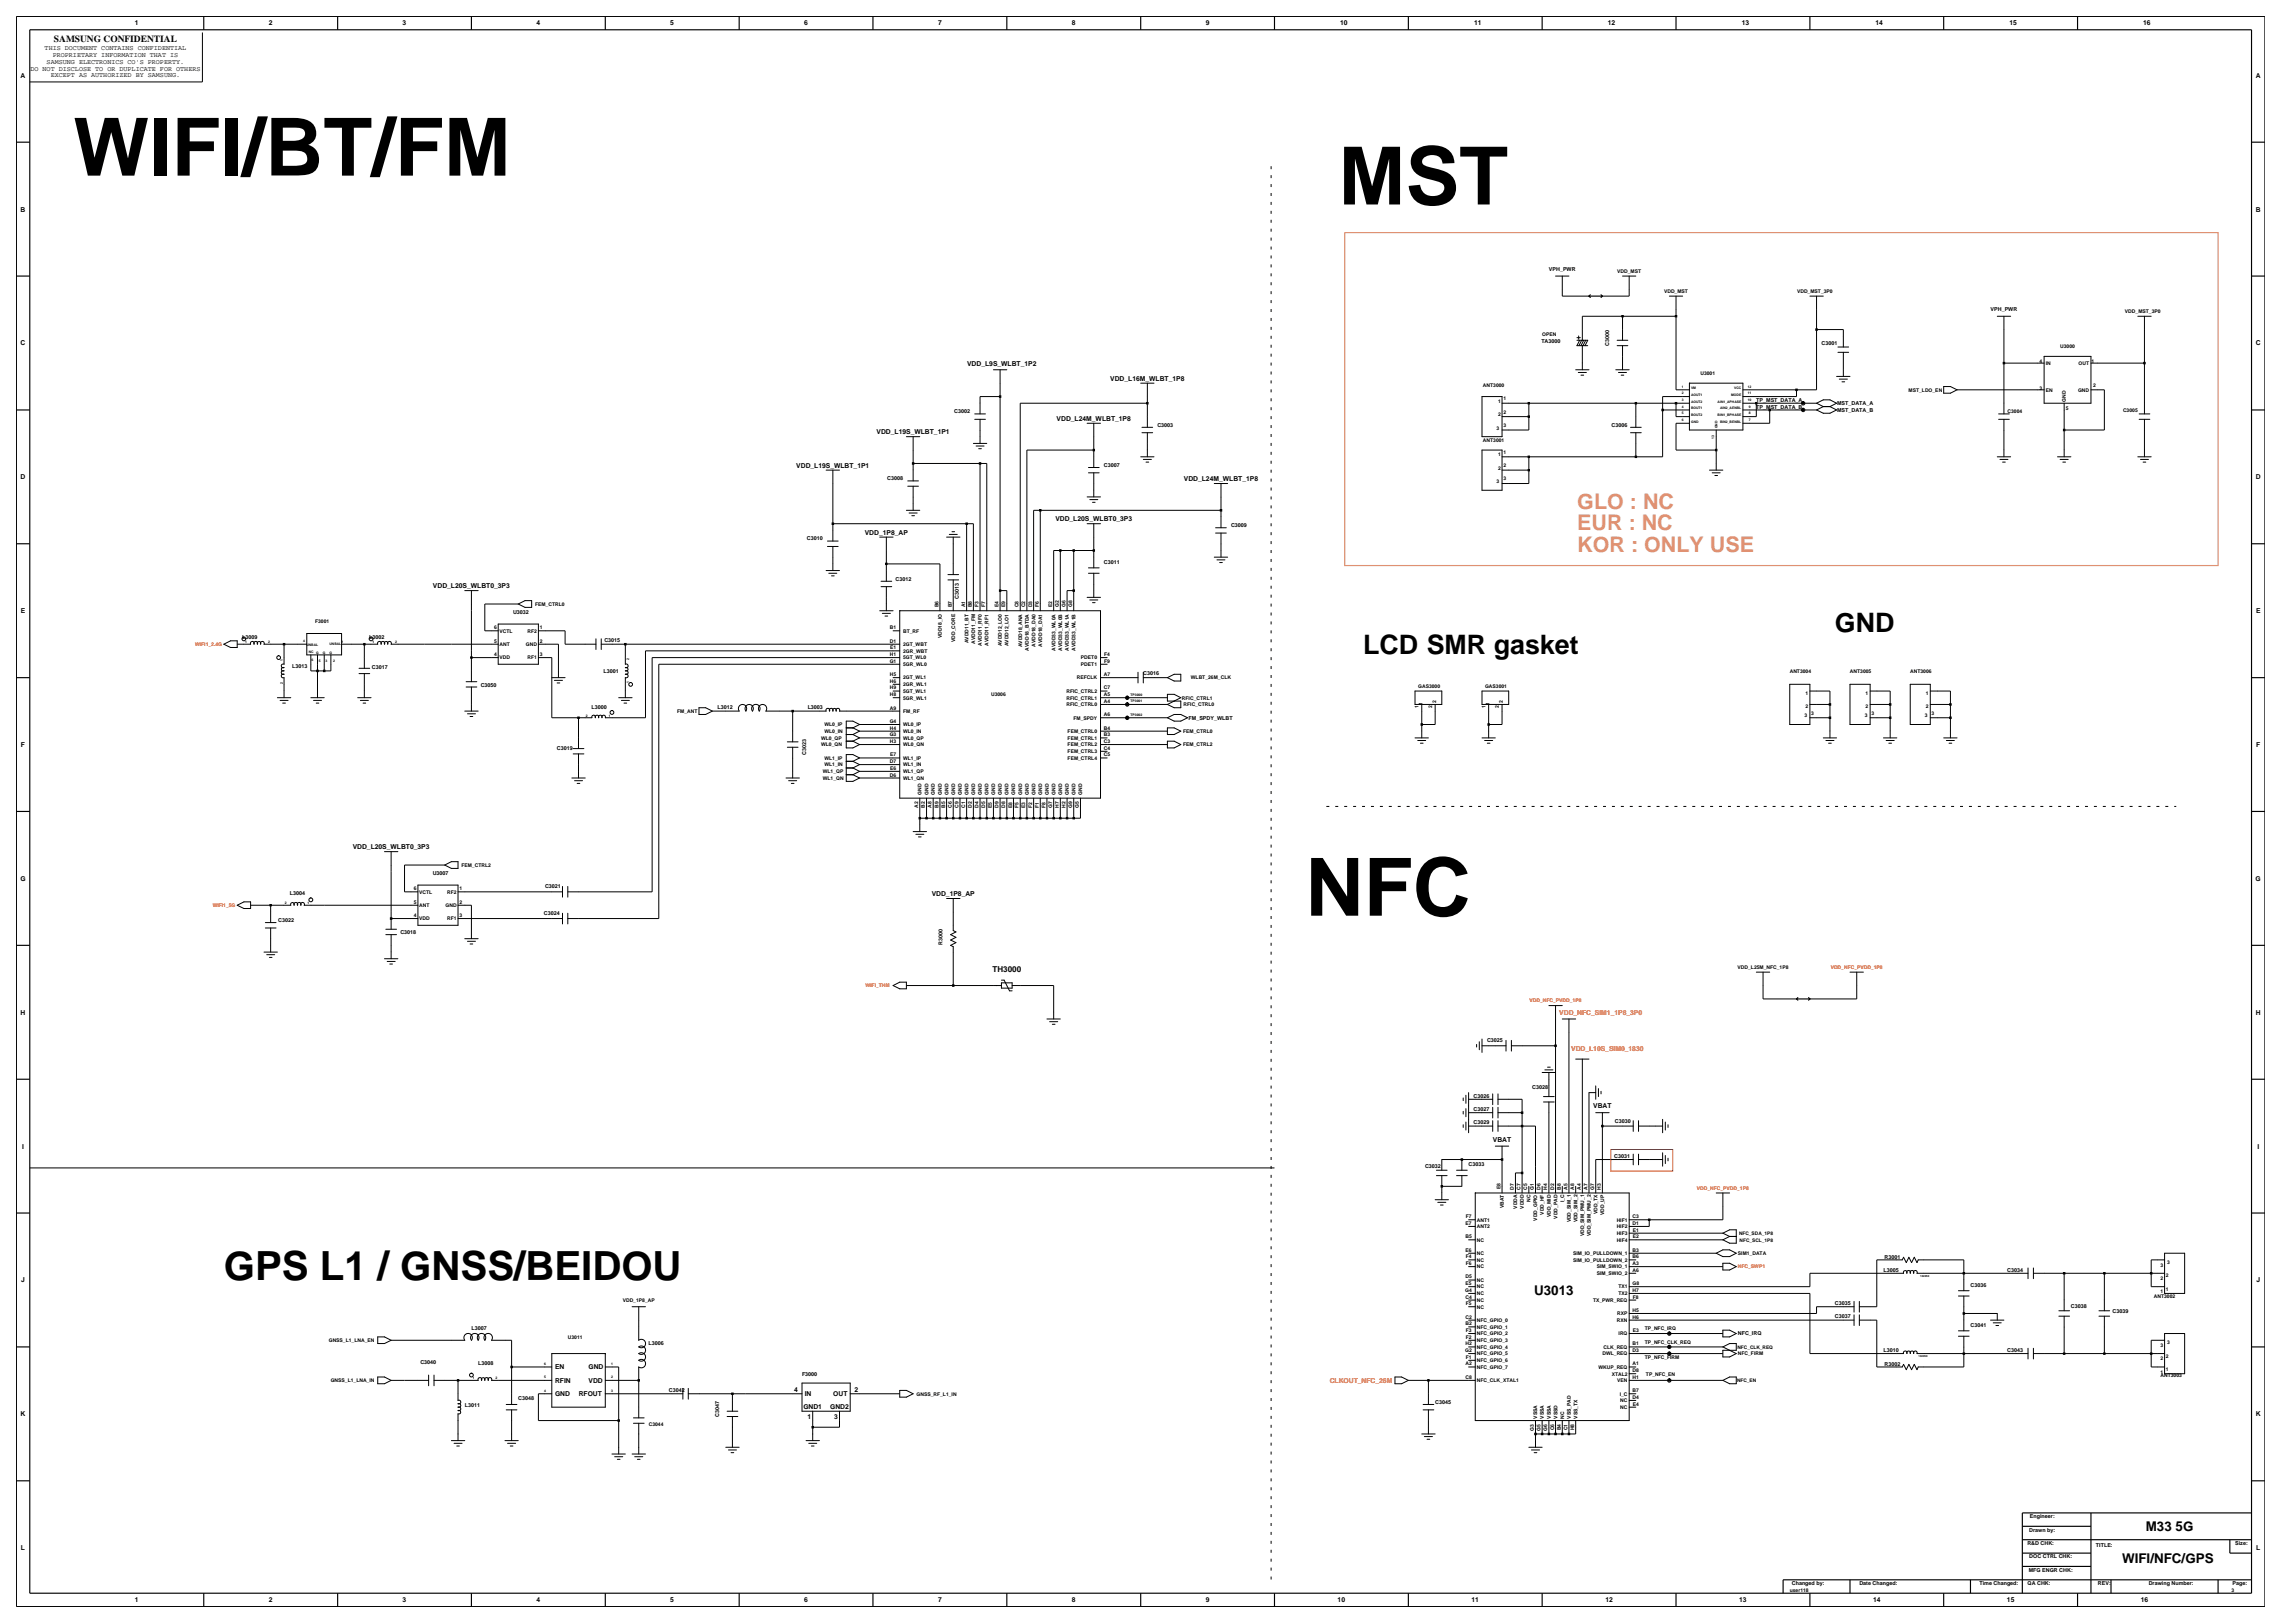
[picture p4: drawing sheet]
<svg xmlns="http://www.w3.org/2000/svg" width="420mm" height="297mm" viewBox="0 0 420 297" stroke-linecap="round" stroke-linejoin="round" font-family="sans-serif">
<defs><g id="words">
<g font-size="14.7">
<text x="13.4" y="32.1">WIFI/BT/FM</text>
<text x="245" y="37.4">MST</text>
<text x="238.9" y="167.6">NFC</text>
</g>
<text font-size="7.4" x="41" y="234.2">GPS L1 / GNSS/BEIDOU</text>
<g font-size="4.9">
<text x="249.5" y="119.7">LCD SMR gasket</text>
<text x="335.8" y="115.7">GND</text>
</g>
<g font-size="3.9" fill="#db9370">
<text x="288.7" y="93.1">GLO : NC</text>
<text x="288.7" y="101">KOR : ONLY USE</text>
<text x="288.7" y="97">EUR : NC</text>
</g>
<g font-size="2.5">
<text x="280.8" y="236.9">U3013</text>
<text x="392.7" y="280.1">M33 5G</text>
<text x="388.4" y="285.9">WIFI/NFC/GPS</text>
</g>
<text font-size="1.7" x="9.9" y="7.7">SAMSUNG CONFIDENTIAL</text>
<text font-size="1.5" x="181.6" y="177.9">TH3000</text>
<g font-size="1.2">
<text x="24.7" y="4.7">1</text>
<text x="49.2" y="4.7">2</text>
<text x="73.7" y="4.7">3</text>
<text x="98.2" y="4.7">4</text>
<text x="122.7" y="4.7">5</text>
<text x="147.2" y="4.7">6</text>
<text x="171.7" y="4.7">7</text>
<text x="196.2" y="4.7">8</text>
<text x="220.7" y="4.7">9</text>
<text x="245.3" y="4.7">10</text>
<text x="269.8" y="4.7">11</text>
<text x="294.3" y="4.7">12</text>
<text x="318.7" y="4.7">13</text>
<text x="343.2" y="4.7">14</text>
<text x="367.7" y="4.7">15</text>
<text x="392.2" y="4.7">16</text>
<text x="8.2" y="9.2">THIS DOCUMENT CONTAINS CONFIDENTIAL</text>
<text x="8.5" y="11.7">SAMSUNG ELECTRONICS CO'S PROPERTY.</text>
<text x="9.6" y="10.5">PROPRIETARY INFORMATION THAT IS</text>
<text x="3.8" y="14.2">A</text>
<text x="5.6" y="12.9">DO NOT DISCLOSE TO OR DUPLICATE FOR OTHERS</text>
<text x="9.3" y="14.1">EXCEPT AS AUTHORIZED BY SAMSUNG.</text>
<text x="412.8" y="14.2">A</text>
<text x="3.8" y="38.7">B</text>
<text x="412.8" y="38.7">B</text>
<text x="3.8" y="63.2">C</text>
<text x="412.8" y="63.2">C</text>
<text x="177" y="66.9">VDD_L9S_WLBT_1P2</text>
<text x="203.2" y="69.6">VDD_L16M_WLBT_1P8</text>
<text x="193.4" y="77">VDD_L24M_WLBT_1P8</text>
<text x="160.4" y="79.4">VDD_L19S_WLBT_1P1</text>
<text x="3.8" y="87.7">D</text>
<text x="145.7" y="85.6">VDD_L19S_WLBT_1P1</text>
<text x="216.7" y="88">VDD_L24M_WLBT_1P8</text>
<text x="412.8" y="87.7">D</text>
<text x="193.1" y="95.4">VDD_L20S_WLBT0_3P3</text>
<text x="158.3" y="97.8">VDD_1P8_AP</text>
<text x="79.2" y="107.6">VDD_L20S_WLBT0_3P3</text>
<text x="3.8" y="112.2">E</text>
<text x="412.9" y="112.2">E</text>
<text x="3.8" y="136.7">F</text>
<text x="412.9" y="136.7">F</text>
<text x="64.5" y="155.4">VDD_L20S_WLBT0_3P3</text>
<text x="3.7" y="161.2">G</text>
<text x="412.8" y="161.2">G</text>
<text x="170.5" y="163.9">VDD_1P8_AP</text>
<text x="3.8" y="185.7">H</text>
<text x="412.8" y="185.7">H</text>
<text x="291.6" y="202.8">VBAT</text>
<text x="273.2" y="209">VBAT</text>
<text x="4" y="210.2">I</text>
<text x="413.1" y="210.2">I</text>
<text x="3.9" y="234.7">J</text>
<text x="412.9" y="234.7">J</text>
<text x="101.6" y="250.6">EN</text>
<text x="107.7" y="250.6">GND</text>
<text x="101.6" y="255.5">GND</text>
<text x="101.6" y="253">RFIN</text>
<text x="105.9" y="255.5">RFOUT</text>
<text x="107.7" y="253">VDD</text>
<text x="145.3" y="254.8">4</text>
<text x="147" y="257.7">GND1</text>
<text x="147.3" y="255.5">IN</text>
<text x="151.9" y="257.7">GND2</text>
<text x="152.5" y="255.5">OUT</text>
<text x="156.4" y="254.8">2</text>
<text x="3.8" y="259.2">K</text>
<text x="147.8" y="259.7">1</text>
<text x="152.7" y="259.7">3</text>
<text x="412.8" y="259.2">K</text>
<text x="3.8" y="283.7">L</text>
<text x="412.9" y="283.7">L</text>
<text x="24.7" y="293.2">1</text>
<text x="49.2" y="293.2">2</text>
<text x="73.7" y="293.2">3</text>
<text x="98.2" y="293.2">4</text>
<text x="122.7" y="293.2">5</text>
<text x="147.2" y="293.2">6</text>
<text x="171.7" y="293.2">7</text>
<text x="196.2" y="293.2">8</text>
<text x="220.7" y="293.2">9</text>
<text x="244.8" y="293.2">10</text>
<text x="269.3" y="293.2">11</text>
<text x="293.8" y="293.2">12</text>
<text x="318.3" y="293.2">13</text>
<text x="342.8" y="293.2">14</text>
<text x="367.3" y="293.2">15</text>
<text x="391.8" y="293.2">16</text>
</g>
<g font-size="1.2" fill="#f00">
<text x="285.4" y="185.7">VDD_NFC_SIM1_1P8_3P0</text>
<text x="287.5" y="192.4">VDD_L10S_SIM0_1830</text>
<text x="243.3" y="253">CLKOUT_NFC_26M</text>
</g>
<g font-size="1">
<text x="283.5" y="49.7">VPH_PWR</text>
<text x="364.3" y="57">VPH_PWR</text>
<text x="282.1" y="62.8">TA3000</text>
<text x="294.5" y="63.3" transform="rotate(-90 294.5 63.3)">C3000</text>
<text x="333.4" y="63.2">C3001</text>
<text x="174.6" y="75.6">C3002</text>
<text x="321.4" y="74.8">TP_MST_DATA_B</text>
<text x="321.4" y="73.5">TP_MST_DATA_A</text>
<text x="336.2" y="74.1">MST_DATA_A</text>
<text x="336.2" y="75.4">MST_DATA_B</text>
<text x="211.8" y="78.1">C3003</text>
<text x="294.9" y="78.2">C3006</text>
<text x="162.4" y="87.9">C3008</text>
<text x="202" y="85.4">C3007</text>
<text x="147.7" y="98.9">C3010</text>
<text x="225.3" y="96.4">C3009</text>
<text x="163.9" y="106.2">C3012</text>
<text x="202" y="103.2">C3011</text>
<text x="93.9" y="112.4">U3032</text>
<text x="175.5" y="109.6" transform="rotate(-90 175.5 109.6)">C3013</text>
<text x="44.3" y="117">L3009</text>
<text x="67.6" y="117">L3002</text>
<text x="110.6" y="117.6">C3015</text>
<text x="53.5" y="122.2">L3013</text>
<text x="68.1" y="122.5">C3017</text>
<text x="88" y="125.6">C3050</text>
<text x="110.4" y="123.1">L3001</text>
<text x="209.2" y="123.5">C3016</text>
<text x="108.3" y="129.8">L3000</text>
<text x="131.3" y="129.8">L3012</text>
<text x="147.8" y="129.8">L3003</text>
<text x="217.5" y="131.7">FM_SPDY_WLBT</text>
<text x="101.9" y="137.2">C3019</text>
<text x="147.5" y="138.1" transform="rotate(-90 147.5 138.1)">C3023</text>
<text x="79.2" y="160.2">U3007</text>
<text x="53" y="163.8">L3004</text>
<text x="99.5" y="167.5">C3024</text>
<text x="99.7" y="162.6">C3021</text>
<text x="50.9" y="168.7">C3022</text>
<text x="73.3" y="170.9">C3018</text>
<text x="172.5" y="173" transform="rotate(-90 172.5 173)">R3000</text>
<text x="272.1" y="190.7">C3025</text>
<text x="269.7" y="203.3">C3027</text>
<text x="269.7" y="200.9">C3026</text>
<text x="280.4" y="199.3">C3028</text>
<text x="269.7" y="205.7">C3029</text>
<text x="295.5" y="205.5">C3030</text>
<text x="260.8" y="213.7">C3032</text>
<text x="268.8" y="213.4">C3033</text>
<text x="295.4" y="211.9">C3031</text>
<text x="344.7" y="232.7">L3005</text>
<text x="344.9" y="230.4">R3001</text>
<text x="367.3" y="232.7">C3034</text>
<text x="335.8" y="238.8">C3035</text>
<text x="360.6" y="235.4">C3036</text>
<text x="379" y="239.4">C3038</text>
<text x="86.3" y="243.5">L3007</text>
<text x="318" y="244.4">NFC_IRQ</text>
<text x="335.8" y="241.3">C3037</text>
<text x="360.6" y="242.8">C3041</text>
<text x="386.6" y="240.3">C3039</text>
<text x="76.9" y="249.6">C3040</text>
<text x="87.5" y="249.8">L3008</text>
<text x="118.7" y="246.2">L3006</text>
<text x="146.8" y="251.7">F3000</text>
<text x="344.7" y="247.4">L3010</text>
<text x="344.9" y="250">R3002</text>
<text x="367.3" y="247.4">C3043</text>
<text x="85.1" y="257.5">L3011</text>
<text x="94.8" y="256.3">C3048</text>
<text x="122.4" y="254.7">C3042</text>
<text x="262.6" y="256.9">C3045</text>
<text x="131.6" y="259.2" transform="rotate(-90 131.6 259.2)">C3047</text>
<text x="371.4" y="280.2">Drawn by:</text>
<text x="371.5" y="277.8">Engineer:</text>
<text x="371" y="282.7">R&amp;D CHK:</text>
<text x="371.3" y="287.6">MFG ENGR CHK:</text>
<text x="371.4" y="285.2">DOC CTRL CHK:</text>
<text x="383.6" y="283">TITLE:</text>
<text x="409.1" y="282.7">Size:</text>
<text x="327.9" y="290.1">Changed by:</text>
<text x="340.3" y="290.1">Date Changed:</text>
<text x="362.2" y="290.1">Time Changed:</text>
<text x="371.1" y="290.1">QA CHK:</text>
<text x="383.9" y="290.1">REV:</text>
<text x="393.2" y="290.1">Drawing Number:</text>
<text x="408.6" y="290.1">Page:</text>
</g>
<g font-size=".9">
<text x="296" y="49.9">VDD_MST</text>
<text x="304.5" y="53.6">VDD_MST</text>
<text x="328.9" y="53.6">VDD_MST_3P0</text>
<text x="388.9" y="57.3">VDD_MST_3P0</text>
<text x="282.2" y="61.5">OPEN</text>
<text x="377" y="63.7">U3000</text>
<text x="271.4" y="70.8">ANT3000</text>
<text x="311.2" y="68.6">U3001</text>
<text x="349.3" y="71.7">MST_LDO_EN</text>
<text x="373.3" y="66.4">4</text>
<text x="373.3" y="71.3">3</text>
<text x="374.4" y="66.8">IN</text>
<text x="374.4" y="71.7">EN</text>
<text x="380.3" y="71.7">GND</text>
<text x="380.4" y="66.8">OUT</text>
<text x="382.8" y="66.4">1</text>
<text x="383.1" y="70.7">2</text>
<text x="274.1" y="73.7">1</text>
<text x="274.1" y="76.2">2</text>
<text x="275.1" y="73.2">1</text>
<text x="275.1" y="75.7">2</text>
<text x="367.4" y="75.6">C3004</text>
<text x="378.1" y="75">5</text>
<text x="378.1" y="73.5" transform="rotate(-90 378.1 73.5)">GND</text>
<text x="388.5" y="75.3">C3005</text>
<text x="271.4" y="80.9">ANT3001</text>
<text x="273.9" y="78.6">3</text>
<text x="274.1" y="83.5">1</text>
<text x="275.1" y="78.1">3</text>
<text x="275.1" y="83">1</text>
<text x="273.9" y="88.4">3</text>
<text x="274.1" y="86">2</text>
<text x="275.1" y="85.5">2</text>
<text x="275.1" y="87.9">3</text>
<text x="57.7" y="113.9">F3001</text>
<text x="97.9" y="110.9">FEM_CTRL0</text>
<text x="171.7" y="111.1" transform="rotate(-90 171.7 111.1)">B6</text>
<text x="174.2" y="111.1" transform="rotate(-90 174.2 111.1)">B7</text>
<text x="176.6" y="111.1" transform="rotate(-90 176.6 111.1)">A1</text>
<text x="177.8" y="111.1" transform="rotate(-90 177.8 111.1)">B8</text>
<text x="179.1" y="111.1" transform="rotate(-90 179.1 111.1)">F3</text>
<text x="180.3" y="111.1" transform="rotate(-90 180.3 111.1)">F7</text>
<text x="182.8" y="111.1" transform="rotate(-90 182.8 111.1)">E4</text>
<text x="184" y="111.1" transform="rotate(-90 184 111.1)">E9</text>
<text x="186.4" y="111.1" transform="rotate(-90 186.4 111.1)">C8</text>
<text x="187.6" y="111.1" transform="rotate(-90 187.6 111.1)">C2</text>
<text x="188.9" y="111.1" transform="rotate(-90 188.9 111.1)">D3</text>
<text x="190.1" y="111.1" transform="rotate(-90 190.1 111.1)">F6</text>
<text x="192.5" y="111.1" transform="rotate(-90 192.5 111.1)">E2</text>
<text x="193.8" y="111.1" transform="rotate(-90 193.8 111.1)">G2</text>
<text x="195" y="111.1" transform="rotate(-90 195 111.1)">G6</text>
<text x="196.2" y="111.1" transform="rotate(-90 196.2 111.1)">G8</text>
<text x="90.4" y="117.6">5</text>
<text x="90.4" y="115.2">6</text>
<text x="91.4" y="118.2">ANT</text>
<text x="91.4" y="115.8">VCTL</text>
<text x="96.2" y="118.2">GND</text>
<text x="96.6" y="115.8">RF2</text>
<text x="98.8" y="117.6">2</text>
<text x="98.8" y="115.2">1</text>
<text x="162.9" y="117.6">D1</text>
<text x="162.9" y="115.1">B1</text>
<text x="162.9" y="118.8">E1</text>
<text x="165.3" y="119.4">2GR_WBT</text>
<text x="165.3" y="118.2">2GT_WBT</text>
<text x="165.3" y="115.8">BT_RF</text>
<text x="172.3" y="116.8" transform="rotate(-90 172.3 116.8)">VDD18_IO</text>
<text x="174.8" y="117.5" transform="rotate(-90 174.8 117.5)">VDD_CORE</text>
<text x="177.2" y="117.7" transform="rotate(-90 177.2 117.7)">AVDD11_BT</text>
<text x="178.5" y="117.8" transform="rotate(-90 178.5 117.8)">AVDD11_FM</text>
<text x="179.7" y="118.2" transform="rotate(-90 179.7 118.2)">AVDD11_RF0</text>
<text x="180.9" y="118.2" transform="rotate(-90 180.9 118.2)">AVDD11_RF1</text>
<text x="183.4" y="118.3" transform="rotate(-90 183.4 118.3)">AVDD12_LO0</text>
<text x="184.6" y="118.3" transform="rotate(-90 184.6 118.3)">AVDD12_LO1</text>
<text x="187" y="118.5" transform="rotate(-90 187 118.5)">AVDD18_ANA</text>
<text x="188.3" y="119" transform="rotate(-90 188.3 119)">AVDD18_BTDA</text>
<text x="189.5" y="118.3" transform="rotate(-90 189.5 118.3)">AVDD18_DA0</text>
<text x="190.7" y="118.3" transform="rotate(-90 190.7 118.3)">AVDD18_DA1</text>
<text x="193.2" y="119.1" transform="rotate(-90 193.2 119.1)">AVDD33_WL0A</text>
<text x="194.4" y="119.1" transform="rotate(-90 194.4 119.1)">AVDD33_WL0B</text>
<text x="195.6" y="119.1" transform="rotate(-90 195.6 119.1)">AVDD33_WL1A</text>
<text x="196.8" y="119.1" transform="rotate(-90 196.8 119.1)">AVDD33_WL1B</text>
<text x="90.4" y="120.1">4</text>
<text x="91.4" y="120.7">VDD</text>
<text x="96.6" y="120.7">RF1</text>
<text x="98.8" y="120.1">3</text>
<text x="162.8" y="121.3">G1</text>
<text x="162.9" y="120">H1</text>
<text x="162.9" y="123.7">H5</text>
<text x="162.9" y="124.9">H6</text>
<text x="165.3" y="120.7">5GT_WL0</text>
<text x="165.3" y="124.3">2GT_WL1</text>
<text x="165.3" y="125.5">2GR_WL1</text>
<text x="165.3" y="121.9">5GR_WL0</text>
<text x="197.1" y="124.3">REFCLK</text>
<text x="197.8" y="120.7">PDET0</text>
<text x="197.8" y="121.9">PDET1</text>
<text x="202" y="123.7">A7</text>
<text x="202.1" y="120">F4</text>
<text x="202.1" y="121.3">F9</text>
<text x="217.9" y="124.3">WLBT_26M_CLK</text>
<text x="259.5" y="125.8">GAS3000</text>
<text x="271.8" y="125.8">GAS3001</text>
<text x="327.5" y="123.1">ANT3004</text>
<text x="338.6" y="123.1">ANT3005</text>
<text x="349.6" y="123.1">ANT3006</text>
<text x="123.9" y="130.5">FM_ANT</text>
<text x="162.9" y="127.4">H8</text>
<text x="162.9" y="126.2">H9</text>
<text x="162.9" y="129.8">A9</text>
<text x="165.3" y="126.8">5GT_WL1</text>
<text x="165.3" y="128">5GR_WL1</text>
<text x="165.3" y="130.5">FM_RF</text>
<text x="181.4" y="127.4">U3006</text>
<text x="195.2" y="126.8">RFIC_CTRL2</text>
<text x="195.2" y="129.2">RFIC_CTRL0</text>
<text x="195.2" y="128">RFIC_CTRL1</text>
<text x="196.5" y="131.7">FM_SPDY</text>
<text x="202" y="126.2">C7</text>
<text x="202" y="128.6">A4</text>
<text x="202" y="127.4">A5</text>
<text x="202" y="131.1">A6</text>
<text x="216.3" y="128">RFIC_CTRL1</text>
<text x="216.6" y="129.2">RFIC_CTRL0</text>
<text x="259.6" y="129.6" transform="rotate(-90 259.6 129.6)">1</text>
<text x="260.4" y="128.9" transform="rotate(-90 260.4 128.9)">1</text>
<text x="262.1" y="129.6" transform="rotate(-90 262.1 129.6)">2</text>
<text x="262.8" y="128.7" transform="rotate(-90 262.8 128.7)">2</text>
<text x="271.9" y="129.6" transform="rotate(-90 271.9 129.6)">1</text>
<text x="272.6" y="128.9" transform="rotate(-90 272.6 128.9)">1</text>
<text x="274.3" y="129.6" transform="rotate(-90 274.3 129.6)">2</text>
<text x="275" y="128.7" transform="rotate(-90 275 128.7)">2</text>
<text x="330.2" y="131.3">3</text>
<text x="330.4" y="127.1">1</text>
<text x="330.4" y="129.6">2</text>
<text x="331.5" y="130.8">3</text>
<text x="341.3" y="131.3">3</text>
<text x="341.4" y="127.1">1</text>
<text x="341.4" y="129.6">2</text>
<text x="342.5" y="130.8">3</text>
<text x="352.3" y="131.3">3</text>
<text x="352.4" y="127.1">1</text>
<text x="352.4" y="129.6">2</text>
<text x="353.5" y="130.8">3</text>
<text x="150.3" y="135.4">WL0_QP</text>
<text x="150.3" y="136.6">WL0_QN</text>
<text x="150.9" y="132.9">WL0_IP</text>
<text x="150.9" y="134.1">WL0_IN</text>
<text x="162.8" y="134.7">G3</text>
<text x="162.8" y="132.3">G4</text>
<text x="162.9" y="136">H3</text>
<text x="162.9" y="133.5">H4</text>
<text x="165.3" y="136.6">WL0_QN</text>
<text x="165.3" y="134.1">WL0_IN</text>
<text x="165.3" y="135.4">WL0_QP</text>
<text x="165.3" y="132.9">WL0_IP</text>
<text x="195.4" y="136.6">FEM_CTRL2</text>
<text x="195.4" y="137.8">FEM_CTRL3</text>
<text x="195.4" y="135.4">FEM_CTRL1</text>
<text x="195.4" y="134.1">FEM_CTRL0</text>
<text x="202" y="136">C3</text>
<text x="202" y="137.2">C4</text>
<text x="202" y="134.7">B3</text>
<text x="202" y="133.5">B4</text>
<text x="216.5" y="136.6">FEM_CTRL2</text>
<text x="216.5" y="134.1">FEM_CTRL0</text>
<text x="150.6" y="141.5">WL1_QP</text>
<text x="150.6" y="142.7">WL1_QN</text>
<text x="150.9" y="139">WL1_IP</text>
<text x="150.9" y="140.2">WL1_IN</text>
<text x="162.9" y="142.1">D6</text>
<text x="162.9" y="139.6">D7</text>
<text x="162.9" y="140.9">E6</text>
<text x="162.9" y="138.4">E7</text>
<text x="165.3" y="141.5">WL1_QP</text>
<text x="165.3" y="139">WL1_IP</text>
<text x="165.3" y="142.7">WL1_QN</text>
<text x="165.3" y="140.2">WL1_IN</text>
<text x="195.4" y="139">FEM_CTRL4</text>
<text x="202" y="138.4">C5</text>
<text x="168.1" y="147.9" transform="rotate(-90 168.1 147.9)">A2</text>
<text x="168.7" y="145.4" transform="rotate(-90 168.7 145.4)">GND</text>
<text x="169.3" y="147.9" transform="rotate(-90 169.3 147.9)">B2</text>
<text x="169.9" y="145.4" transform="rotate(-90 169.9 145.4)">GND</text>
<text x="170.5" y="147.9" transform="rotate(-90 170.5 147.9)">A8</text>
<text x="171.1" y="145.4" transform="rotate(-90 171.1 145.4)">GND</text>
<text x="171.7" y="147.9" transform="rotate(-90 171.7 147.9)">B9</text>
<text x="172.3" y="145.4" transform="rotate(-90 172.3 145.4)">GND</text>
<text x="172.9" y="147.9" transform="rotate(-90 172.9 147.9)">B5</text>
<text x="173.6" y="145.4" transform="rotate(-90 173.6 145.4)">GND</text>
<text x="174.2" y="147.9" transform="rotate(-90 174.2 147.9)">C6</text>
<text x="174.8" y="145.4" transform="rotate(-90 174.8 145.4)">GND</text>
<text x="175.4" y="147.9" transform="rotate(-90 175.4 147.9)">C9</text>
<text x="176" y="145.4" transform="rotate(-90 176 145.4)">GND</text>
<text x="176.6" y="147.9" transform="rotate(-90 176.6 147.9)">C1</text>
<text x="177.2" y="145.4" transform="rotate(-90 177.2 145.4)">GND</text>
<text x="177.8" y="147.9" transform="rotate(-90 177.8 147.9)">D2</text>
<text x="178.5" y="145.4" transform="rotate(-90 178.5 145.4)">GND</text>
<text x="179.1" y="147.9" transform="rotate(-90 179.1 147.9)">D4</text>
<text x="179.7" y="145.4" transform="rotate(-90 179.7 145.4)">GND</text>
<text x="180.3" y="147.9" transform="rotate(-90 180.3 147.9)">D5</text>
<text x="180.9" y="145.4" transform="rotate(-90 180.9 145.4)">GND</text>
<text x="181.5" y="147.8" transform="rotate(-90 181.5 147.8)">E5</text>
<text x="182.1" y="145.4" transform="rotate(-90 182.1 145.4)">GND</text>
<text x="182.8" y="147.9" transform="rotate(-90 182.8 147.9)">D9</text>
<text x="183.4" y="145.4" transform="rotate(-90 183.4 145.4)">GND</text>
<text x="184" y="147.9" transform="rotate(-90 184 147.9)">D8</text>
<text x="184.6" y="145.4" transform="rotate(-90 184.6 145.4)">GND</text>
<text x="185.2" y="147.8" transform="rotate(-90 185.2 147.8)">E8</text>
<text x="185.8" y="145.4" transform="rotate(-90 185.8 145.4)">GND</text>
<text x="186.4" y="147.8" transform="rotate(-90 186.4 147.8)">F5</text>
<text x="187" y="145.4" transform="rotate(-90 187 145.4)">GND</text>
<text x="187.6" y="147.8" transform="rotate(-90 187.6 147.8)">E3</text>
<text x="188.3" y="145.4" transform="rotate(-90 188.3 145.4)">GND</text>
<text x="188.9" y="147.8" transform="rotate(-90 188.9 147.8)">F2</text>
<text x="189.5" y="145.4" transform="rotate(-90 189.5 145.4)">GND</text>
<text x="190.1" y="147.8" transform="rotate(-90 190.1 147.8)">F1</text>
<text x="190.7" y="145.4" transform="rotate(-90 190.7 145.4)">GND</text>
<text x="191.3" y="147.8" transform="rotate(-90 191.3 147.8)">F8</text>
<text x="191.9" y="145.4" transform="rotate(-90 191.9 145.4)">GND</text>
<text x="192.5" y="147.9" transform="rotate(-90 192.5 147.9)">G7</text>
<text x="193.2" y="145.4" transform="rotate(-90 193.2 145.4)">GND</text>
<text x="193.8" y="147.9" transform="rotate(-90 193.8 147.9)">H7</text>
<text x="194.4" y="145.4" transform="rotate(-90 194.4 145.4)">GND</text>
<text x="195" y="147.9" transform="rotate(-90 195 147.9)">H2</text>
<text x="195.6" y="145.4" transform="rotate(-90 195.6 145.4)">GND</text>
<text x="196.2" y="147.9" transform="rotate(-90 196.2 147.9)">G9</text>
<text x="196.8" y="145.4" transform="rotate(-90 196.8 145.4)">GND</text>
<text x="197.4" y="147.9" transform="rotate(-90 197.4 147.9)">G5</text>
<text x="198.1" y="145.4" transform="rotate(-90 198.1 145.4)">GND</text>
<text x="84.4" y="158.6">FEM_CTRL2</text>
<text x="75.7" y="162.9">6</text>
<text x="75.7" y="167.9">4</text>
<text x="75.7" y="165.4">5</text>
<text x="76.7" y="163.5">VCTL</text>
<text x="76.7" y="166">ANT</text>
<text x="81.6" y="166">GND</text>
<text x="81.9" y="163.5">RF2</text>
<text x="84.1" y="165.4">2</text>
<text x="84.1" y="167.9">3</text>
<text x="84.1" y="162.9">1</text>
<text x="76.7" y="168.4">VDD</text>
<text x="81.9" y="168.4">RF1</text>
<text x="318" y="177.3">VDD_L25M_NFC_1P8</text>
<text x="274.6" y="217.6" transform="rotate(-90 274.6 217.6)">E8</text>
<text x="275.2" y="221.1" transform="rotate(-90 275.2 221.1)">VBAT</text>
<text x="277" y="217.7" transform="rotate(-90 277 217.7)">D7</text>
<text x="277.7" y="221.2" transform="rotate(-90 277.7 221.2)">VDDA</text>
<text x="278.3" y="217.7" transform="rotate(-90 278.3 217.7)">C7</text>
<text x="278.9" y="221.2" transform="rotate(-90 278.9 221.2)">VDDD</text>
<text x="279.5" y="217.7" transform="rotate(-90 279.5 217.7)">C5</text>
<text x="280.1" y="219.9" transform="rotate(-90 280.1 219.9)">NC</text>
<text x="280.7" y="217.7" transform="rotate(-90 280.7 217.7)">G1</text>
<text x="282" y="217.7" transform="rotate(-90 282 217.7)">D6</text>
<text x="283.2" y="217.7" transform="rotate(-90 283.2 217.7)">H4</text>
<text x="284.4" y="217.7" transform="rotate(-90 284.4 217.7)">D2</text>
<text x="285.6" y="217.7" transform="rotate(-90 285.6 217.7)">B8</text>
<text x="286.2" y="220" transform="rotate(-90 286.2 220)">I_C</text>
<text x="286.8" y="217.7" transform="rotate(-90 286.8 217.7)">A5</text>
<text x="288.1" y="217.7" transform="rotate(-90 288.1 217.7)">A8</text>
<text x="289.3" y="217.7" transform="rotate(-90 289.3 217.7)">A4</text>
<text x="290.5" y="217.7" transform="rotate(-90 290.5 217.7)">A7</text>
<text x="291.7" y="217.7" transform="rotate(-90 291.7 217.7)">G7</text>
<text x="293" y="217.7" transform="rotate(-90 293 217.7)">H3</text>
<text x="268.2" y="226.6">B5</text>
<text x="268.2" y="224.1">E7</text>
<text x="268.2" y="222.9">F7</text>
<text x="270.3" y="223.5">ANT1</text>
<text x="270.3" y="224.7">ANT2</text>
<text x="270.3" y="227.2">NC</text>
<text x="281.3" y="223.3" transform="rotate(-90 281.3 223.3)">VDD_GPIO</text>
<text x="282.6" y="222.3" transform="rotate(-90 282.6 222.3)">VDD_HF</text>
<text x="283.8" y="222.7" transform="rotate(-90 283.8 222.7)">VDD_MID</text>
<text x="285" y="223" transform="rotate(-90 285 223)">VDD_PAD</text>
<text x="287.5" y="223.7" transform="rotate(-90 287.5 223.7)">VDD_SIM_1</text>
<text x="288.7" y="223.7" transform="rotate(-90 288.7 223.7)">VDD_SIM_2</text>
<text x="289.9" y="226.2" transform="rotate(-90 289.9 226.2)">VDD_SIM_PMU_1</text>
<text x="291.1" y="226.2" transform="rotate(-90 291.1 226.2)">VDD_SIM_PMU_2</text>
<text x="292.4" y="222.2" transform="rotate(-90 292.4 222.2)">VDD_TX</text>
<text x="293.6" y="222.3" transform="rotate(-90 293.6 222.3)">VDD_UP</text>
<text x="295.9" y="226">HIF3</text>
<text x="295.9" y="227.2">HIF4</text>
<text x="295.9" y="224.7">HIF2</text>
<text x="295.9" y="223.5">HIF1</text>
<text x="298.8" y="224.1">D1</text>
<text x="298.8" y="222.9">C3</text>
<text x="298.8" y="225.4">E1</text>
<text x="298.8" y="226.6">E2</text>
<text x="318.3" y="226">NFC_SDA_1P8</text>
<text x="318.4" y="227.2">NFC_SCL_1P8</text>
<text x="268.2" y="233.9">D5</text>
<text x="268.2" y="229">E6</text>
<text x="268.2" y="231.5">F6</text>
<text x="268.2" y="230.3">F4</text>
<text x="270.3" y="232.1">NC</text>
<text x="270.3" y="229.7">NC</text>
<text x="270.3" y="230.9">NC</text>
<text x="287.9" y="230.9">SIM_IO_PULLDOWN_2</text>
<text x="287.9" y="229.7">SIM_IO_PULLDOWN_1</text>
<text x="292.2" y="233.3">SIM_SWIO_2</text>
<text x="292.2" y="232.1">SIM_SWIO_1</text>
<text x="298.8" y="230.3">B6</text>
<text x="298.8" y="232.7">A6</text>
<text x="298.8" y="229">B3</text>
<text x="298.8" y="231.5">A3</text>
<text x="318.1" y="229.7">SIM1_DATA</text>
<text x="395.4" y="231.8">3</text>
<text x="396.3" y="233.7">2</text>
<text x="396.6" y="231.3">3</text>
<text x="114" y="238.2">VDD_1P8_AP</text>
<text x="268.2" y="236.4">G4</text>
<text x="268.2" y="237.6">C4</text>
<text x="268.2" y="235.2">E5</text>
<text x="268.2" y="238.8">F5</text>
<text x="270.3" y="239.4">NC</text>
<text x="270.3" y="237">NC</text>
<text x="270.3" y="235.8">NC</text>
<text x="270.3" y="234.6">NC</text>
<text x="270.3" y="238.2">NC</text>
<text x="291.5" y="238.2">TX_PWR_REQ</text>
<text x="296.2" y="237">TX2</text>
<text x="296.2" y="235.8">TX1</text>
<text x="298.8" y="235.2">G8</text>
<text x="298.8" y="236.4">H7</text>
<text x="298.8" y="237.6">F8</text>
<text x="394.2" y="237.6">ANT3002</text>
<text x="395.4" y="236.7">1</text>
<text x="395.4" y="234.2">2</text>
<text x="396.3" y="236.2">1</text>
<text x="60.2" y="245.6">GNSS_L1_LNA_EN</text>
<text x="103.9" y="245">U3011</text>
<text x="268.2" y="241.3">C2</text>
<text x="268.2" y="242.5">B2</text>
<text x="268.2" y="245">F2</text>
<text x="268.2" y="243.7">F3</text>
<text x="270.3" y="245.6">NFC_GPIO_3</text>
<text x="270.3" y="244.3">NFC_GPIO_2</text>
<text x="270.3" y="241.9">NFC_GPIO_0</text>
<text x="270.3" y="243.1">NFC_GPIO_1</text>
<text x="295.9" y="241.9">RXN</text>
<text x="296" y="240.7">RXP</text>
<text x="296.2" y="244.3">IRQ</text>
<text x="298.8" y="241.3">H6</text>
<text x="298.8" y="240.1">H5</text>
<text x="298.8" y="243.7">E3</text>
<text x="301" y="243.4">TP_NFC_IRQ</text>
<text x="301" y="245.9">TP_NFC_CLK_REQ</text>
<text x="396.6" y="246">3</text>
<text x="268.2" y="247.4">G2</text>
<text x="268.2" y="246.2">H2</text>
<text x="268.2" y="249.9">A2</text>
<text x="268.2" y="248.6">F1</text>
<text x="270.3" y="246.8">NFC_GPIO_4</text>
<text x="270.3" y="248">NFC_GPIO_5</text>
<text x="270.3" y="249.2">NFC_GPIO_6</text>
<text x="270.3" y="250.5">NFC_GPIO_7</text>
<text x="292.6" y="250.5">WKUP_REQ</text>
<text x="293.3" y="248">DWL_REQ</text>
<text x="293.5" y="246.8">CLK_REQ</text>
<text x="294.9" y="251.7">XTAL2</text>
<text x="298.8" y="251.1">D8</text>
<text x="298.8" y="247.4">D3</text>
<text x="298.8" y="246.2">B1</text>
<text x="298.8" y="249.9">A1</text>
<text x="301" y="248.6">TP_NFC_FIRM</text>
<text x="301.2" y="251.7">TP_NFC_EN</text>
<text x="318" y="246.8">NFC_CLK_REQ</text>
<text x="318" y="248">NFC_FIRM</text>
<text x="395.4" y="251.4">1</text>
<text x="395.4" y="248.9">2</text>
<text x="395.4" y="246.5">3</text>
<text x="395.4" y="252">ANT3003</text>
<text x="396.3" y="250.9">1</text>
<text x="396.3" y="248.4">2</text>
<text x="60.5" y="252.9">GNSS_L1_LNA_IN</text>
<text x="167.7" y="255.4">GNSS_RF_L1_IN</text>
<text x="268.2" y="252.3">C8</text>
<text x="270.3" y="252.9">NFC_CLK_XTAL1</text>
<text x="296" y="252.9">VEN</text>
<text x="296.4" y="255.4">I_C</text>
<text x="296.5" y="257.8">NC</text>
<text x="296.5" y="256.6">NC</text>
<text x="298.8" y="252.3">H1</text>
<text x="298.8" y="256">D4</text>
<text x="298.8" y="254.8">B7</text>
<text x="298.8" y="257.2">E4</text>
<text x="317.9" y="252.9">NFC_EN</text>
<text x="118.7" y="260.9">C3044</text>
<text x="280.7" y="261.8" transform="rotate(-90 280.7 261.8)">G3</text>
<text x="281.3" y="259.6" transform="rotate(-90 281.3 259.6)">VSSA</text>
<text x="282" y="261.8" transform="rotate(-90 282 261.8)">G5</text>
<text x="282.6" y="259.6" transform="rotate(-90 282.6 259.6)">VSSA</text>
<text x="283.2" y="261.8" transform="rotate(-90 283.2 261.8)">G6</text>
<text x="283.8" y="259.6" transform="rotate(-90 283.8 259.6)">VSSA</text>
<text x="284.4" y="261.7" transform="rotate(-90 284.4 261.7)">C6</text>
<text x="285" y="259.6" transform="rotate(-90 285 259.6)">VSSD</text>
<text x="285.6" y="261.7" transform="rotate(-90 285.6 261.7)">B4</text>
<text x="286.2" y="259.6" transform="rotate(-90 286.2 259.6)">NC</text>
<text x="286.8" y="261.7" transform="rotate(-90 286.8 261.7)">C1</text>
<text x="287.5" y="259.6" transform="rotate(-90 287.5 259.6)">VSS_PAD</text>
<text x="288.1" y="261.7" transform="rotate(-90 288.1 261.7)">H8</text>
<text x="288.7" y="259.6" transform="rotate(-90 288.7 259.6)">VSS_TX</text>
<text x="327.5" y="291.2">user118</text>
<text x="408.4" y="291.2">3</text>
</g>
<g font-size=".9" fill="#f00">
<text x="35.7" y="118.2">WIFI1_2.4G</text>
<text x="38.9" y="166">WIFI1_5G</text>
<text x="335" y="177.3">VDD_NFC_PVDD_1P8</text>
<text x="158.4" y="180.7">WIFI_THM</text>
<text x="279.9" y="183.4">VDD_NFC_PVDD_1P8</text>
<text x="310.5" y="217.7">VDD_NFC_PVDD_1P8</text>
<text x="318" y="232.1">NFC_SWP1</text>
</g>
<g font-size=".6">
<text x="307.8" y="71">1</text>
<text x="309.5" y="71.3">VM</text>
<text x="317.4" y="71.3">VCC</text>
<text x="319.9" y="71">12</text>
<text x="307.8" y="72.2">2</text>
<text x="307.8" y="73.4">3</text>
<text x="307.8" y="74.6">4</text>
<text x="307.8" y="75.8">5</text>
<text x="307.8" y="77.1">6</text>
<text x="309.5" y="73.7">AOUT2</text>
<text x="309.5" y="74.9">BOUT1</text>
<text x="309.5" y="76.2">BOUT2</text>
<text x="309.5" y="77.4">GND</text>
<text x="309.5" y="72.5">AOUT1</text>
<text x="314.3" y="76.2">BIN1_BPHASE</text>
<text x="314.3" y="73.7">AIN1_APHASE</text>
<text x="314.8" y="77.4">BIN2_BENBL</text>
<text x="314.8" y="74.9">AIN2_AENBL</text>
<text x="316.8" y="72.5">MODE</text>
<text x="319.9" y="73.4">10</text>
<text x="319.9" y="72.2">11</text>
<text x="320" y="77.1">7</text>
<text x="320" y="75.8">8</text>
<text x="320" y="74.6">9</text>
<text x="313.7" y="80.2" transform="rotate(-90 313.7 80.2)">13</text>
<text x="314.3" y="78.4" transform="rotate(-90 314.3 78.4)">GND</text>
<text x="44.9" y="117.6">1</text>
<text x="49.1" y="117.6">2</text>
<text x="55.5" y="117.5">4</text>
<text x="56.1" y="118.1">UNBAL</text>
<text x="56.5" y="119.5">NC</text>
<text x="57.9" y="119.6">G</text>
<text x="59.1" y="119.6">G</text>
<text x="60.3" y="118.1">UNBAL</text>
<text x="60.3" y="119.6">G</text>
<text x="62.6" y="117.6">1</text>
<text x="68.2" y="117.6">1</text>
<text x="72.3" y="117.6">2</text>
<text x="51.7" y="125.1" transform="rotate(-90 51.7 125.1)">2</text>
<text x="51.7" y="120.9" transform="rotate(-90 51.7 120.9)">1</text>
<text x="57" y="121">6</text>
<text x="58.3" y="121.1">5</text>
<text x="59.6" y="121.1">3</text>
<text x="61" y="121.1">2</text>
<text x="115.1" y="125" transform="rotate(-90 115.1 125)">1</text>
<text x="115.1" y="120.8" transform="rotate(-90 115.1 120.8)">2</text>
<text x="107.2" y="131.1">2</text>
<text x="111.4" y="131.1">1</text>
<text x="206.9" y="127.3">TP3000</text>
<text x="206.9" y="128.5">TP3001</text>
<text x="206.9" y="131">TP3002</text>
<text x="52.1" y="165.4">2</text>
<text x="56.3" y="165.4">1</text>
<text x="99.6" y="249.8">6</text>
<text x="111.8" y="249.8">1</text>
<text x="86.5" y="252.3">1</text>
<text x="90.7" y="252.3">2</text>
<text x="99.6" y="254.6">4</text>
<text x="99.6" y="252.2">5</text>
<text x="111.8" y="252.2">2</text>
<text x="111.8" y="254.6">3</text>
</g>
<g font-size=".5">
<text x="351.4" y="233.6">102050</text>
<text x="351.1" y="248.3">102050</text>
</g>
</g></defs>
<!-- layer: MFD Layer /idea/tmp/Extended-Print.kanghwan.lee.sheet3.1.mfd -->
<g fill="none" stroke="#000" stroke-width=".18">
<path d="M37 5.9v9.1h-31.5M284.7 50.5h2.4M285.9 50.5v3.7h4.9M296.9 50.5h2.5M296.9 57.9v4.4M298.2 50.5v3.7h-5M305.5 54.2h2.4M306.7 57.9h-17.1v4.4M306.7 54.2v17.1h2.5M331.2 54.2h2.5M332.4 54.2v17.1h-13.4M365.5 57.9h2.5"/>
<path d="M366.7 57.9v17.8M391.2 57.9h2.5M392.4 57.9v17.8M165.9 79.9h2.4M167.1 79.9v8.1M178.4 75.7h1.9M178.4 76.7h1.9M179.4 76.7v4.4M181.8 67.7h2.5M183 72.6h-3.6v3.1M183 67.7v44.1M198.9 77.5h2.5"/>
<path d="M200.2 77.5v8M208.8 70.1h2.4M209 79.2h1.9M209 78.2h1.9M210 73.8h-23.3v38M210 70.1v8.1M210 79.2v4.4M271.2 72.6h3.7v7.3h-3.7zM274.9 73.8h34.3M274.9 76.2h4.9M279.8 73.8v4.9h-4.9M288.4 67.7h2.4"/>
<path d="M288.6 62.3h2l-.5 1M288.6 61.8h.6M288.8 68.2h1.5M288.9 61.5v.6M289.1 62.3l-.5 1h2M289.3 68.7h.5M289.5 62.3l-.5 1M289.6 63.3v4.4M289.8 62.3l-.5 1M290.2 62.3l-.5 1M295.7 67.7h2.5M295.9 63.3h2"/>
<path d="M295.9 62.3h2M296.2 68.2h1.5M296.7 68.7h.5M296.9 63.3v4.4M298.4 79.2h2M298.4 78.2h2M299.4 73.8v4.4M299.4 79.2v4.4M304.3 75h4.9M306.7 73.8v2.4h2.5M309.2 72.6h-4.9v11h-29.4M309.2 77.5h-2.5v4.9h7.4"/>
<path d="M309.2 70.1h9.8v8.6h-9.8zM314.1 78.7v7.3M319 73.8h13.4M319 75h13.4M321.4 73.8v2.4h-2.4M323.9 75v2.5h-4.9M328.8 71.3v1.3h-9.8M332.4 60.3h4.9v3.2M332.4 73.8l1.3-.6h1.2l1.2 .6-1.2 .6M332.4 73.8l1.3 .6M333.7 74.4h1.2M333.7 74.4l-1.3 .6"/>
<path d="M334.9 74.4l1.2 .6-1.2 .6h-1.2l-1.3-.6M336.1 68.9h2.5M336.4 64.5h1.9M336.4 63.5h1.9M336.6 69.4h1.5M337.1 69.9h.5M337.3 64.5v4.4M355.7 70.7h1.2l1.3 .6-1.3 .6h-1.2zM358.2 71.3h15.9M365.8 75.7h1.9M365.8 76.7h1.9M366.7 76.7v6.9"/>
<path d="M366.7 66.4h7.4M374.1 65.2h8.6v8.6h-8.6zM377.8 73.8v9.8M382.7 71.3h2.4v7.4h-7.3M382.7 66.4h9.7M391.5 75.7h1.9M391.5 76.7h1.9M392.4 76.7v6.9M151.2 86h2.4M151.4 99h2M151.4 100h2M152.4 95.8h25.7v16"/>
<path d="M152.4 86v13M152.4 100v4.4M161 98.3h2.4M162.2 98.3v8.1M165.9 93.4h2.4M166.1 88h2M166.1 89h2M166.4 93.9h1.5M166.9 94.4h.5M167.1 84.8h13.5v27M167.1 89v4.4M173.2 98.3h2.5"/>
<path d="M173.7 97.8h1.5M174.2 97.3h.5M174.4 98.3v6.8M176.9 95.8v16M178.1 81.1h2.5M178.6 81.6h1.5M179.1 82.1h.5M179.4 84.8v27M190.4 93.4v18.4M198.9 95.8h2.5M198.9 90.9h2.5M199.2 85.5h2"/>
<path d="M199.2 86.5h2M199.4 91.4h1.5M199.9 91.9h.5M200.2 82.4h-12.3v29.4M200.2 86.5v4.4M200.2 95.8v8.1M208.8 83.6h2.4M209.2 84.1h1.5M209.7 84.6h.5M222.2 88.5h2.5M222.5 96.6h1.9M222.5 97.5h1.9"/>
<path d="M223.4 88.5v8.1M223.4 97.5v4.5M223.4 93.4h-34.2v18.4M271.2 82.4h3.7v7.3h-3.7zM274.9 86h4.9M279.8 83.6v4.9h-4.9M312.8 86h2.5M313.3 86.5h1.5M313.8 87h.5M365.5 83.6h2.5M366 84.1h1.5M366.5 84.6h.5"/>
<path d="M376.5 83.6h2.5M377 84.1h1.5M377.5 84.6h.5M391.2 83.6h2.5M391.7 84.1h1.5M392.2 84.6h.5M41 117.9l1.2-.6h1.2v1.2h-1.2zM43.4 117.9h2.5a.35 .35 0 0 1 .3-.5 .35 .35 0 0 1 .3 .5 .35 .35 0 0 1 .3-.5 .35 .35 0 0 1 .3 .5M47.1 117.9a.34 .34 0 0 1 .3-.5 .34 .34 0 0 1 .3 .5M47.7 117.9a.35 .35 0 0 1 .3-.5 .35 .35 0 0 1 .3 .5h7.8M52 117.9v3.6M56.1 115.9h6.4v3.9h-6.4z"/>
<path d="M56.9 119.8v3h3.7v-3M58.1 119.8v7.9M59.3 119.8v3M62.5 117.9h6.6a.35 .35 0 0 1 .3-.5 .35 .35 0 0 1 .4 .5M66.7 117.9v4.4M69.7 117.9a.35 .35 0 0 1 .4-.5 .35 .35 0 0 1 .3 .5M70.4 117.9a.34 .34 0 0 1 .3-.5 .34 .34 0 0 1 .3 .5M71 117.9a.35 .35 0 0 1 .3-.5 .35 .35 0 0 1 .3 .5h19.6M85.1 108.1h2.4M86.3 108.1v16.6M91.2 114.2h7.3v7.3h-7.3zM94.8 110.5h-6.1v4.9h2.5"/>
<path d="M94.8 110.5l1.3-.6h1.2v1.2h-1.2zM98.5 115.4h4.9v2.5h5.7M98.5 117.9h3.7v6.1M109.1 116.9v2M110 117.9h54.7M110 116.9v2M114.4 117.9v3.6M151.2 104.4h2.4M151.7 104.9h1.4M152.2 105.4h.5M161 111.8h2.4M161.2 106.4h2"/>
<path d="M161.2 107.4h2M161.5 112.2h1.4M162 112.7h.5M162.2 103.2h9.8v8.6M162.2 107.4v4.4M163.4 115.4h1.3M164.7 119.1h-46.6v12.2h-7.3a.34 .34 0 0 0-.3-.4 .34 .34 0 0 0-.3 .4 .34 .34 0 0 0-.3-.4 .34 .34 0 0 0-.3 .4M164.7 111.8h36.7v34.2h-36.7zM173.5 106.1h1.9M173.5 105.1h1.9M174.4 106.1v5.7M183 108.1h1.3v3.7"/>
<path d="M194 100.7v11.1M196.5 108.1h-1.2v3.7M196.5 100.7v11.1M198.9 109.3h2.5M199.2 104.9h2M199.2 103.9h2M199.4 109.8h1.5M199.9 110.3h.5M200.2 100.7h-7.4v11.1M200.2 104.9v4.4M222.2 102h2.5M222.7 102.4h1.5"/>
<path d="M223.2 102.9h.5M50.8 127.7h2.4M51.3 128.2h1.4M51.7 128.7h.5M52 121.5a.35 .35 0 0 0-.5 .3 .35 .35 0 0 0 .5 .4 .34 .34 0 0 0-.5 .3 .34 .34 0 0 0 .5 .3 .35 .35 0 0 0-.5 .3 .35 .35 0 0 0 .5 .3 .35 .35 0 0 0-.5 .3 .35 .35 0 0 0 .5 .3v3.7M56.9 127.7h2.4M57.4 128.2h1.4M57.9 128.7h.4M65.5 127.7h2.4M65.7 122.3h2M65.7 123.3h2M66 128.2h1.4"/>
<path d="M66.4 128.7h.5M66.7 123.3v4.4M85.1 130.1h2.4M85.3 125.7h2M85.3 124.7h2M85.5 130.6h1.5M86 131.1h.5M86.3 120.3h4.9M86.3 125.7v4.4M98.5 120.3h2.5v11h7.3a.34 .34 0 0 1 .3-.4 .34 .34 0 0 1 .3 .4 .34 .34 0 0 1 .4-.4 .34 .34 0 0 1 .3 .4M101 124h2.4M101.5 124.5h1.4"/>
<path d="M102 125h.4M104.9 137h2M104.9 138h2M105.9 131.3v5.7M105.9 138v4.4M113.2 127.7h2.5M113.7 128.2h1.5M114.2 128.7h.5M114.4 121.5a.35 .35 0 0 1 .6 .3 .36 .36 0 0 1-.6 .4 .33 .33 0 0 1 .5 .3 .33 .33 0 0 1-.5 .3 .35 .35 0 0 1 .6 .3 .35 .35 0 0 1-.6 .3 .35 .35 0 0 1 .6 .3 .35 .35 0 0 1-.6 .3v3.7M127.9 129.5h1.2l1.3 .6-1.3 .6h-1.2zM130.4 130.1h4.9a.76 .76 0 0 1 .1-1 .76 .76 0 0 1 1 0 .76 .76 0 0 1 .1 1 .76 .76 0 0 1 .1-1 .76 .76 0 0 1 1 0 .76 .76 0 0 1 .1 1 .77 .77 0 0 1 .1-1 .77 .77 0 0 1 1.1 0 .77 .77 0 0 1 0 1 .76 .76 0 0 1 .1-1 .76 .76 0 0 1 1.1 0 .76 .76 0 0 1 .1 1M140.2 130.1h11a.35 .35 0 0 1 .3-.5 .35 .35 0 0 1 .3 .5 .35 .35 0 0 1 .3-.5 .35 .35 0 0 1 .3 .5"/>
<path d="M144.1 136.7h2M144.1 135.7h2M145.1 130.1v5.6M145.1 136.7v5.7M152.4 130.1a.34 .34 0 0 1 .3-.5 .34 .34 0 0 1 .3 .5M153 130.1a.35 .35 0 0 1 .3-.5 .35 .35 0 0 1 .3 .5h11.1M154.9 135.6h1.2M154.9 134.4h1.2M154.9 133.2h1.2M154.9 139.3h1.2M156.1 134.4l1.2 .6M156.1 139.3l1.2 .6"/>
<path d="M156.1 135.6l1.2 .6M156.1 133.2l1.2 .6M157.3 132.6h7.4M157.3 133.8h7.4M157.3 135h7.4M157.3 136.2h7.4M157.3 138.7h7.4M157.3 139.9h7.4M157.3 132.6l-1.2-.6h-1.2v4.9h1.2l1.2-.7M157.3 138.7l-1.2-.6h-1.2v4.9h1.2l1.2-.6M157.3 135l-1.2 .6M157.3 139.9l-1.2 .6"/>
<path d="M157.3 133.8l-1.2 .6M157.3 132.6l-1.2 .6M157.3 138.7l-1.2 .6M163.4 127.7h1.3M163.4 124h1.3M163.4 125.2h1.3M163.4 126.5h1.3M164.7 120.3h-45.4v42.9h-15.4M164.7 121.5h-44.1v46.6h-16.7M201.4 127.7h12.2M201.4 120.3h1.2M201.4 121.5h1.2"/>
<path d="M201.4 124h6.9M201.4 126.5h1.2M201.4 133.8h12.2M201.4 135h1.2M201.4 136.2h12.2M201.4 138.7h1.2M201.4 128.9h12.2M201.4 131.3h12.2M201.4 137.5h1.2M208.3 123v2M209.2 124h4.4M209.2 123v2"/>
<path d="M213.6 131.3l1.3-.6h1.2l1.2 .6-1.2 .7h-1.2zM213.6 127.1h1.3l1.2 .6-2.5 1.2 1.3 .6h1.2v-1.2h-2.5zM213.6 133.2h1.3l1.2 .6-1.2 .6h-1.3zM213.6 135.6h1.3l1.2 .6-1.2 .7h-1.3zM213.6 124l1.3-.6h1.2v1.2h-1.2zM259 126.5h4.9v2.4h-4.9zM259 135h2.4M259.5 135.5h1.4M259.9 136h.5M260.2 128.9v6.1M262.6 128.9v3.7h-2.4M271.2 126.5h4.9v2.4h-4.9z"/>
<path d="M271.2 135h2.4M271.7 135.5h1.5M272.2 136h.5M272.4 128.9v6.1M274.9 128.9v3.7h-2.5M327.5 125.2h3.7v7.4h-3.7zM331.2 126.5h3.7v8.5M331.2 128.9h3.7M331.2 131.3h3.7M333.7 135h2.4M334.2 135.5h1.4M334.6 136h.5"/>
<path d="M338.6 125.2h3.6v7.4h-3.6zM342.2 126.5h3.7v8.5M342.2 128.9h3.7M342.2 131.3h3.7M344.7 135h2.4M345.2 135.5h1.5M345.7 136h.5M349.6 125.2h3.7v7.4h-3.7zM353.3 126.5h3.6v8.5M353.3 128.9h3.6M353.3 131.3h3.6M355.7 135h2.5"/>
<path d="M356.2 135.5h1.5M356.7 136h.5M70.4 155.8h2.4M71.6 155.8v14.2M81.4 158.3h-7.4v4.9h2.5M81.4 158.3l1.2-.6h1.2v1.2h-1.2zM104.7 142.4h2.4M105.1 142.9h1.5M105.6 143.4h.5M143.8 142.4h2.5M144.3 142.9h1.5M144.8 143.4h.5"/>
<path d="M154.9 141.8h1.2M154.9 140.5h1.2M156.1 141.8l1.2 .6M156.1 140.5l1.2 .6M157.3 141.1h7.4M157.3 142.4h7.4M157.3 141.1l-1.2 .7M167.1 152.2h2.5M167.6 152.7h1.5M168.1 153.1h.5M168.3 146v6.2M169.6 146v3.7"/>
<path d="M170.8 146v3.7M172 146v3.7M173.2 146v3.7M174.4 146v3.7M175.7 146v3.7M176.9 146v3.7M178.1 146v3.7M179.4 146v3.7M180.6 146v3.7M181.8 146v3.7M183 146v3.7M184.3 146v3.7"/>
<path d="M185.5 146v3.7M186.7 146v3.7M187.9 146v3.7M189.2 146v3.7M190.4 146v3.7M191.6 146v3.7M192.8 146v3.7M194 146v3.7M195.3 146v3.7M196.5 146v3.7M197.7 146v3.7h-29.4M43.4 165.6l1.2-.6h1.3v1.2h-1.3z"/>
<path d="M45.9 165.6h7.3a.34 .34 0 0 1 .3-.4 .34 .34 0 0 1 .3 .4 .35 .35 0 0 1 .3-.5 .35 .35 0 0 1 .3 .6 .36 .36 0 0 1 .4-.6 .35 .35 0 0 1 .3 .6M48.3 174.2h2.5M48.6 168.8h1.9M48.6 169.8h1.9M48.8 174.7h1.5M49.3 175.2h.5M49.5 165.6v3.2M49.5 169.8v4.4M55.1 165.6a.35 .35 0 0 1 .3-.5 .35 .35 0 0 1 .3 .6l20.8-.1M70.4 175.4h2.4M70.6 171h2M70.6 170h2"/>
<path d="M70.9 175.9h1.4M71.3 176.4h.5M71.6 171v4.4M71.6 168.1h4.9M76.5 162h7.3v7.3h-7.3zM83.8 165.6h2.5v6.2M83.8 168.1h19.1M83.8 163.2h19.1M85.1 171.8h2.4M85.5 172.2h1.5M86 172.7h.5M102.9 162.2v2"/>
<path d="M102.9 167.1v2M103.9 162.2v2M103.9 167.1v2M173.2 164.4h2.5M174.4 164.4v5.9l.5 .2-.9 .5 .9 .5-.9 .5 .9 .5-.9 .5 .4 .2v7.1M183.3 179.8h1.9v1h-1.9zM183.3 179.4h.5l.9 1.9h.5M321.4 177.9h2.5M322.7 177.9v4.9h6.1M338.6 177.9h2.4M339.8 177.9v4.9h-8.6M163.4 180.3l1.3-.6h1.2v1.2h-1.2z"/>
<path d="M165.9 180.3h17.4M185.2 180.3h7.6v6.2M191.6 186.5h2.4M192.1 187h1.5M192.6 187.4h.5M268.8 199.9v7.4M270.2 191.1v.5M270.7 190.6v1.5M271.2 190.1v2.5M271.2 191.4h4.4M275.6 190.4v1.9M276.6 191.4h8.1"/>
<path d="M276.6 190.4v1.9M282.2 196.3h2.5M282.7 195.8h1.5M283.2 195.3h.5M283.5 196.3v4.4M283.5 184h2.4M284.7 184v34.3M285.9 186.5h2.5M287.1 186.5v31.8M288.4 193.8h2.4M289.6 193.8v24.5M292 199.9h-1.2v18.4"/>
<path d="M292 198.7v2.5M292.5 199.2v1.5M293 199.7v.5M5.5 213.7h227.7M262.6 219.5h2.5M262.9 215.1h1.9M262.9 214.1h1.9M263.9 215.1v4.4M266.6 215.1h1.9M266.6 214.1h1.9M267.5 212.2v1.9M267.5 215.1v2h-3.6"/>
<path d="M267.8 200.9v.5M267.8 203.4v.5M267.8 205.8v.5M268.3 200.4v1.5M268.3 202.9v1.4M268.3 205.3v1.5M268.8 206.1h4.4M268.8 203.6h4.4M268.8 201.2h4.4M270 218.3h28.2v41.6h-28.2zM273.2 200.2v1.9M273.2 202.6v2"/>
<path d="M273.2 205.1v1.9M273.6 209.7h2.5M274.1 201.2h4.5v17.1M274.1 206.1h6.9v12.2M274.1 200.2v1.9M274.1 202.6v2M274.1 205.1v1.9M274.1 203.6h4.5M274.9 212.2h-11v1.9M274.9 209.7v8.6M278.6 214.6h-1.3v3.7M279.8 217.1v1.2"/>
<path d="M282.2 217.1v1.2M282.5 201.6h1.9M282.5 200.7h1.9M283.5 201.6v16.7M285.9 217.1v1.2M288.4 217.1v1.2M292 203.6h2.5M293.2 203.6v14.7M293.2 206.1h5.7M298.9 212.2h-6.9v6.1M298.9 205.1v1.9M298.9 211.2v1.9"/>
<path d="M299.9 212.2h4.4M299.9 205.1v1.9M299.9 211.2v1.9M299.9 206.1h4.4M304.3 204.8v2.5M304.3 210.9v2.5M304.8 205.3v1.5M304.8 211.4v1.5M305.3 205.8v.5M305.3 211.9v.5M314.1 218.3h2.4M315.3 218.3v4.9h-17.1"/>
<path d="M115.7 239.1h2.4M116.9 239.1v6.1a.78 .78 0 0 1 1 .1 .78 .78 0 0 1 0 1.1 .78 .78 0 0 1-1 .1 .78 .78 0 0 1 1 0 .78 .78 0 0 1 0 1.1 .78 .78 0 0 1-1 .1 .78 .78 0 0 1 1 .1 .78 .78 0 0 1 0 1 .78 .78 0 0 1-1 .1 .77 .77 0 0 1 1 .1 .77 .77 0 0 1 0 1.1 .77 .77 0 0 1-1 0v9.4M263.1 220h1.5M263.6 220.5h.5M268.8 223.2h1.2M268.8 224.4h1.2M268.8 226.9h1.2M268.8 229.3h1.2M268.8 230.5h1.2M268.8 231.8h1.2M268.8 234.2h1.2M268.8 235.4h1.2"/>
<path d="M268.8 236.7h1.2M268.8 237.9h1.2M268.8 239.1h1.2M298.2 236.7h33v11h17.2a.34 .34 0 0 1 .3-.5 .34 .34 0 0 1 .3 .5 .34 .34 0 0 1 .3-.5 .34 .34 0 0 1 .3 .5 .34 .34 0 0 1 .3-.5 .34 .34 0 0 1 .3 .5 .34 .34 0 0 1 .3-.5 .34 .34 0 0 1 .3 .5h20.3M298.2 226.9h17.1M298.2 229.3h15.9M298.2 230.5h1.2M298.2 231.8h17.1M298.2 237.9h1.2M298.2 225.7h17.1M298.2 233h1.2M301.8 223.2v1.2h-3.6"/>
<path d="M314.1 229.3l1.2-.6h1.2l1.2 .6-1.2 .6h-1.2zM315.3 231.2h1.2l1.2 .6-1.2 .6h-1.2zM315.3 225.7l1.2-.7h1.2v2.5h-1.2l-1.2-.6M315.3 225.7l1.2 .6M316.5 226.3h1.2M316.5 226.3l-1.2 .6M339.3 239.1h-6.9v1.2h-34.2M339.3 238.1v2M340.3 238.1v2M350.2 233a.35 .35 0 0 1 .3-.5 .35 .35 0 0 1 .3 .5h20.3M350.2 233a.35 .35 0 0 0-.3-.5 .35 .35 0 0 0-.3 .5 .35 .35 0 0 0-.3-.5 .35 .35 0 0 0-.3 .5 .34 .34 0 0 0-.3-.5 .34 .34 0 0 0-.3 .5h-17.2v2.4h-33M358.4 237.2h2"/>
<path d="M358.4 236.2h2M359.4 236.2v-5.7h-8.4l-.2 .5-.5-.9-.5 .9-.5-.9-.4 .9-.5-.9-.3 .4h-4.6v8.6h-3.2M359.4 237.2v6.3M371.1 232v2M372.1 233h24M372.1 232v2M376.8 239.9h1.9M377.8 233v6.9M384.1 239.9h2M385.1 233v6.9M396.1 229.3h3.7v7.4h-3.7zM396.1 230.5h-2.4v4.9h2.4"/>
<path d="M69.1 244.6h1.3l1.2 .7-1.2 .6h-1.3zM69.1 252h1.3l1.2 .6-1.2 .6h-1.3zM71.6 245.3l13.5-.1a.78 .78 0 0 1 0-1 .78 .78 0 0 1 1.1 0 .78 .78 0 0 1 .1 1.1M71.6 252.6h6.8M78.4 251.6v2M79.4 252.6h8.1a.35 .35 0 0 1 .3-.5 .35 .35 0 0 1 .3 .5 .33 .33 0 0 1 .3-.5 .33 .33 0 0 1 .3 .5 .35 .35 0 0 1 .3-.5 .35 .35 0 0 1 .4 .5 .35 .35 0 0 1 .3-.5 .35 .35 0 0 1 .3 .5h11M79.4 251.6v2M83.8 256.9a.35 .35 0 0 1 .5 .3 .35 .35 0 0 1-.5 .3 .35 .35 0 0 1 .5 .3 .35 .35 0 0 1-.5 .3 .34 .34 0 0 1 .5 .3 .34 .34 0 0 1-.5 .3v4.9M83.8 252.6v3.6a.35 .35 0 0 1 .5 .4 .35 .35 0 0 1-.5 .3M86.3 245.2a.78 .78 0 0 1 .1-1 .78 .78 0 0 1 1 0 .78 .78 0 0 1 .1 1 .78 .78 0 0 1 .1-1 .78 .78 0 0 1 1.1 0 .78 .78 0 0 1 0 1.1M88.7 245.2a.78 .78 0 0 1 .1-1 .78 .78 0 0 1 1.1 0 .78 .78 0 0 1 .1 1l3.6 .1v11.7M92.6 257h2"/>
<path d="M92.6 258h2M93.6 250.1h7.4M93.6 258v5.6M101 247.7h9.8v9.8h-9.8zM101 255h-2.5v4.9h14.7M110.8 252.6h6.1M110.8 255h14.2M110.8 250.1h2.4v16M115.9 259.5h2M125 254.1v1.9M126 255h20.8M126 254.1v1.9"/>
<path d="M133.1 258.2h1.9M133.1 259.2h1.9M134 255v3.2M134 259.2v5.6M146.8 253.1h8.8v5.1h-8.8zM148.7 258.2v5.4M153.6 258.2v3h-4.9M155.6 255h9.1M164.7 254.4h1.2l1.2 .6-1.2 .7h-1.2zM255.3 252h1.2l1.2 .6-1.2 .6h-1.2zM257.7 252.6h12.3M260.4 257h2"/>
<path d="M260.4 258h2M261.4 252.6v4.4M261.4 258v4.4M268.8 246.5h1.2M268.8 247.7h1.2M268.8 244h1.2M268.8 241.6h1.2M268.8 242.8h1.2M268.8 245.3h1.2M268.8 248.9h1.2M268.8 250.1h1.2M281 259.9v4.9"/>
<path d="M282.2 259.9v2.5M283.5 259.9v2.5M284.7 259.9v2.5M285.9 259.9v2.5M287.1 259.9v2.5M288.4 259.9v2.5h-7.4M298.2 252.6h17.1M298.2 246.5h17.1M298.2 247.7h17.1M298.2 244h17.1M298.2 255h1.2M298.2 256.3h1.2"/>
<path d="M298.2 257.5h1.2M298.2 241.6h41.1M298.2 250.1h1.2M298.2 251.4h1.2M315.3 243.4h1.2l1.2 .6-1.2 .6h-1.2zM315.3 246.5l1.2-.6h1.2v1.2h-2.4v1.2h1.2l1.2-.6zM315.3 252.6l1.2-.6h1.2v1.2h-1.2zM339.3 240.6v2M340.3 241.6h3.2v8.5h4.6l.3-.4 .5 .9 .4-.9 .5 .9 .5-.9 .5 .9 .2-.5h8.4v-5.6M340.3 240.6v2M358.4 244.5h2M358.4 243.5h2"/>
<path d="M359.4 240.3h6.1v1.3M364.3 241.6h2.4M364.8 242.1h1.4M365.3 242.6h.5M371.1 246.7v2M372.1 247.7h24M372.1 246.7v2M376.8 240.8h1.9M377.8 240.8v6.9M384.1 240.8h2M385.1 240.8v6.9M396.1 244h3.7v7.4h-3.7z"/>
<path d="M396.1 245.3h-2.4v4.8h2.4M82.6 263.6h2.5M83.1 264.1h1.5M83.6 264.6h.5M92.4 263.6h2.4M92.9 264.1h1.5M93.4 264.6h.5M112 266.1h2.4M112.5 266.6h1.5M113 267h.5M115.7 266.1h2.4M115.9 260.4h2"/>
<path d="M116.2 266.6h1.4M116.6 267h.5M116.9 260.4v5.7M132.8 264.8h2.5M133.3 265.3h1.5M133.8 265.8h.5M147.5 263.6h2.5M148 264.1h1.5M148.5 264.6h.5M260.2 262.4h2.4M260.7 262.9h1.4M261.2 263.4h.5"/>
<path d="M279.8 264.8h2.4M280.3 265.3h1.4M280.8 265.8h.5"/>
<circle cx="330" cy="73.8" r=".31"/>
<circle cx="330" cy="75" r=".31"/>
<circle cx="44.6" cy="116.9" r=".34"/>
<circle cx="67.9" cy="116.9" r=".35"/>
<circle cx="51" cy="120.3" r=".34"/>
<circle cx="112" cy="130.4" r=".35"/>
<circle cx="115.4" cy="125.2" r=".34"/>
<circle cx="206.3" cy="127.7" r=".31"/>
<circle cx="206.3" cy="128.9" r=".31"/>
<circle cx="206.3" cy="131.4" r=".31"/>
<circle cx="56.9" cy="164.7" r=".35"/>
<circle cx="86.3" cy="251.6" r=".34"/>
<circle cx="305.5" cy="247.7" r=".31"/>
<circle cx="305.5" cy="246.5" r=".3"/>
<circle cx="305.5" cy="244" r=".31"/>
<circle cx="305.5" cy="252.6" r=".31"/>
</g>
<g fill="none" stroke="#000" stroke-width=".21">
<path d="M3 3h411.5v291h-411.5zM5.5 5.5h406.5v286h-406.5zM37.3 3v2.5M61.8 3v2.5M86.3 3v2.5M110.8 3v2.5M135.3 3v2.5M159.8 3v2.5M184.3 3v2.5M208.8 3v2.5M233.2 3v2.5M257.7 3v2.5"/>
<path d="M282.2 3v2.5M306.7 3v2.5M331.2 3v2.5M355.7 3v2.5M380.2 3v2.5M3 26h2.5M412 26h2.5M3 50.5h2.5M290.8 54.2h2.4M290.8 54.2l.2 .2M291 53.9l-.2 .3M293 53.9l.2 .3"/>
<path d="M293.2 54.2l-.2 .2M412 50.5h2.5M3 75h2.5M412 75h2.5M3 99.5h2.5M412 99.5h2.5M3 124h2.5M412 124h2.5M3 148.5h2.5M412 148.5h2.5M3 173h2.5M412 173h2.5"/>
<path d="M3 197.5h2.5M328.8 182.8h2.4M328.8 182.8l.2 .2M329 182.5l-.2 .3M331 182.5l.2 .3M331.2 182.8l-.2 .2M412 197.5h2.5M3 222h2.5M412 222h2.5M3 246.5h2.5M412 246.5h2.5M3 271h2.5"/>
<path d="M370.1 279.3h12.6M382.7 276.8v14.7M412 271h2.5M412 276.8h-41.9v14.7M37.3 291.5v2.5M61.8 291.5v2.5M86.3 291.5v2.5M110.8 291.5v2.5M135.3 291.5v2.5M159.8 291.5v2.5M184.3 291.5v2.5M208.8 291.5v2.5"/>
<path d="M233.2 291.5v2.5M257.7 291.5v2.5M282.2 291.5v2.5M306.7 291.5v2.5M331.2 291.5v2.5M338.6 289.1v2.4M355.7 291.5v2.5M360.6 289.1v2.4M370.1 281.7h41.9M370.1 284.2h12.6M370.1 286.6h12.6M380.2 291.5v2.5"/>
<path d="M386.3 289.1v2.4M405.9 289.1v2.4M408.1 281.7v2.5h3.9M412 289.1h-85.7v2.4"/>
</g>
<g fill="#000" stroke="#000" stroke-width=".21">
<path d="M296.8 57.7h.3v.3h-.3z" fill-rule="evenodd"/>
<path d="M306.6 57.7h.2v.3h-.2z" fill-rule="evenodd"/>
<path d="M182.9 72.4h.2v.3h-.2z" fill-rule="evenodd"/>
<path d="M209.8 73.7h.3v.2h-.3z" fill-rule="evenodd"/>
<path d="M279.7 76.1h.2v.3h-.2z" fill-rule="evenodd"/>
<path d="M279.7 73.7h.2v.2h-.2z" fill-rule="evenodd"/>
<path d="M299.3 73.7h.2v.2h-.2z" fill-rule="evenodd"/>
<path d="M304.1 74.9h.3v.2h-.3z" fill-rule="evenodd"/>
<path d="M306.6 73.7h.2v.2h-.2z" fill-rule="evenodd"/>
<path d="M321.3 73.7h.2v.2h-.2z" fill-rule="evenodd"/>
<path d="M323.7 74.9h.3v.2h-.3z" fill-rule="evenodd"/>
<path d="M328.6 71.2h.3v.3h-.3z" fill-rule="evenodd"/>
<path d="M329.9 74.9h.2v.2h-.2z" fill-rule="evenodd"/>
<path d="M329.9 73.7h.2v.2h-.2z" fill-rule="evenodd"/>
<path d="M332.3 60.2h.3v.2h-.3z" fill-rule="evenodd"/>
<path d="M366.6 66.3h.3v.3h-.3z" fill-rule="evenodd"/>
<path d="M377.6 78.6h.3v.2h-.3z" fill-rule="evenodd"/>
<path d="M392.3 66.3h.3v.3h-.3z" fill-rule="evenodd"/>
<path d="M152.3 95.7h.2v.3h-.2z" fill-rule="evenodd"/>
<path d="M167 84.7h.2v.2h-.2z" fill-rule="evenodd"/>
<path d="M176.8 95.7h.2v.3h-.2z" fill-rule="evenodd"/>
<path d="M179.2 84.7h.3v.2h-.3z" fill-rule="evenodd"/>
<path d="M190.3 93.3h.2v.2h-.2z" fill-rule="evenodd"/>
<path d="M200.1 82.2h.2v.3h-.2z" fill-rule="evenodd"/>
<path d="M223.3 93.3h.3v.2h-.3z" fill-rule="evenodd"/>
<path d="M279.7 85.9h.2v.2h-.2z" fill-rule="evenodd"/>
<path d="M279.7 83.5h.2v.2h-.2z" fill-rule="evenodd"/>
<path d="M299.3 83.5h.2v.2h-.2z" fill-rule="evenodd"/>
<path d="M314 82.2h.2v.3h-.2z" fill-rule="evenodd"/>
<path d="M51.9 117.8h.2v.2h-.2z" fill-rule="evenodd"/>
<path d="M66.6 117.8h.2v.2h-.2z" fill-rule="evenodd"/>
<path d="M114.3 117.8h.3v.2h-.3z" fill-rule="evenodd"/>
<path d="M162.1 103.1h.2v.2h-.2z" fill-rule="evenodd"/>
<path d="M182.9 107.9h.2v.3h-.2z" fill-rule="evenodd"/>
<path d="M193.9 100.6h.3v.3h-.3z" fill-rule="evenodd"/>
<path d="M196.4 107.9h.2v.3h-.2z" fill-rule="evenodd"/>
<path d="M196.4 100.6h.2v.3h-.2z" fill-rule="evenodd"/>
<path d="M200.1 100.6h.2v.3h-.2z" fill-rule="evenodd"/>
<path d="M58 122.6h.2v.3h-.2z" fill-rule="evenodd"/>
<path d="M59.2 122.6h.3v.3h-.3z" fill-rule="evenodd"/>
<path d="M86.1 120.2h.3v.2h-.3z" fill-rule="evenodd"/>
<path d="M105.7 131.2h.3v.3h-.3z" fill-rule="evenodd"/>
<path d="M144.9 130h.3v.2h-.3z" fill-rule="evenodd"/>
<path d="M206.2 131.2h.2v.3h-.2z" fill-rule="evenodd"/>
<path d="M206.2 128.8h.2v.2h-.2z" fill-rule="evenodd"/>
<path d="M206.2 127.5h.2v.3h-.2z" fill-rule="evenodd"/>
<path d="M260.1 132.5h.2v.2h-.2z" fill-rule="evenodd"/>
<path d="M272.3 132.5h.3v.2h-.3z" fill-rule="evenodd"/>
<path d="M334.8 131.2h.2v.3h-.2z" fill-rule="evenodd"/>
<path d="M334.8 128.8h.2v.2h-.2z" fill-rule="evenodd"/>
<path d="M345.8 131.2h.2v.3h-.2z" fill-rule="evenodd"/>
<path d="M345.8 128.8h.2v.2h-.2z" fill-rule="evenodd"/>
<path d="M356.8 131.2h.3v.3h-.3z" fill-rule="evenodd"/>
<path d="M356.8 128.8h.3v.2h-.3z" fill-rule="evenodd"/>
<path d="M168.2 149.6h.3v.2h-.3z" fill-rule="evenodd"/>
<path d="M169.4 149.6h.3v.2h-.3z" fill-rule="evenodd"/>
<path d="M170.7 149.6h.2v.2h-.2z" fill-rule="evenodd"/>
<path d="M171.9 149.6h.2v.2h-.2z" fill-rule="evenodd"/>
<path d="M173.1 149.6h.3v.2h-.3z" fill-rule="evenodd"/>
<path d="M174.3 149.6h.3v.2h-.3z" fill-rule="evenodd"/>
<path d="M175.6 149.6h.2v.2h-.2z" fill-rule="evenodd"/>
<path d="M176.8 149.6h.2v.2h-.2z" fill-rule="evenodd"/>
<path d="M178 149.6h.3v.2h-.3z" fill-rule="evenodd"/>
<path d="M179.2 149.6h.3v.2h-.3z" fill-rule="evenodd"/>
<path d="M180.5 149.6h.2v.2h-.2z" fill-rule="evenodd"/>
<path d="M181.7 149.6h.2v.2h-.2z" fill-rule="evenodd"/>
<path d="M182.9 149.6h.2v.2h-.2z" fill-rule="evenodd"/>
<path d="M184.1 149.6h.3v.2h-.3z" fill-rule="evenodd"/>
<path d="M185.3 149.6h.3v.2h-.3z" fill-rule="evenodd"/>
<path d="M186.6 149.6h.2v.2h-.2z" fill-rule="evenodd"/>
<path d="M187.8 149.6h.2v.2h-.2z" fill-rule="evenodd"/>
<path d="M189 149.6h.3v.2h-.3z" fill-rule="evenodd"/>
<path d="M190.3 149.6h.2v.2h-.2z" fill-rule="evenodd"/>
<path d="M191.5 149.6h.2v.2h-.2z" fill-rule="evenodd"/>
<path d="M192.7 149.6h.3v.2h-.3z" fill-rule="evenodd"/>
<path d="M193.9 149.6h.3v.2h-.3z" fill-rule="evenodd"/>
<path d="M195.2 149.6h.2v.2h-.2z" fill-rule="evenodd"/>
<path d="M196.4 149.6h.2v.2h-.2z" fill-rule="evenodd"/>
<path d="M49.4 165.5h.3v.3h-.3z" fill-rule="evenodd"/>
<path d="M71.5 168h.2v.2h-.2z" fill-rule="evenodd"/>
<path d="M174.3 180.2h.3v.3h-.3z" fill-rule="evenodd"/>
<path d="M284.6 191.2h.2v.3h-.2z" fill-rule="evenodd"/>
<path d="M263.7 217h.3v.2h-.3z" fill-rule="evenodd"/>
<path d="M267.4 212.1h.3v.2h-.3z" fill-rule="evenodd"/>
<path d="M274.8 212.1h.2v.2h-.2z" fill-rule="evenodd"/>
<path d="M278.4 214.5h.3v.3h-.3z" fill-rule="evenodd"/>
<path d="M278.4 205.9h.3v.3h-.3z" fill-rule="evenodd"/>
<path d="M278.4 203.5h.3v.2h-.3z" fill-rule="evenodd"/>
<path d="M293.1 205.9h.3v.3h-.3z" fill-rule="evenodd"/>
<path d="M301.7 223.1h.2v.2h-.2z" fill-rule="evenodd"/>
<path d="M359.3 232.9h.2v.2h-.2z" fill-rule="evenodd"/>
<path d="M377.6 232.9h.3v.2h-.3z" fill-rule="evenodd"/>
<path d="M385 232.9h.2v.2h-.2z" fill-rule="evenodd"/>
<path d="M393.6 232.9h.2v.2h-.2z" fill-rule="evenodd"/>
<path d="M83.7 252.5h.2v.2h-.2z" fill-rule="evenodd"/>
<path d="M93.5 250h.3v.3h-.3z" fill-rule="evenodd"/>
<path d="M116.8 252.5h.2v.2h-.2z" fill-rule="evenodd"/>
<path d="M133.9 254.9h.3v.3h-.3z" fill-rule="evenodd"/>
<path d="M261.3 252.5h.2v.2h-.2z" fill-rule="evenodd"/>
<path d="M305.4 252.5h.2v.2h-.2z" fill-rule="evenodd"/>
<path d="M305.4 247.6h.2v.2h-.2z" fill-rule="evenodd"/>
<path d="M305.4 246.3h.2v.3h-.2z" fill-rule="evenodd"/>
<path d="M305.4 243.9h.2v.2h-.2z" fill-rule="evenodd"/>
<path d="M359.3 247.6h.2v.2h-.2z" fill-rule="evenodd"/>
<path d="M359.3 240.2h.2v.3h-.2z" fill-rule="evenodd"/>
<path d="M377.6 247.6h.3v.2h-.3z" fill-rule="evenodd"/>
<path d="M385 247.6h.2v.2h-.2z" fill-rule="evenodd"/>
<path d="M393.6 247.6h.2v.2h-.2z" fill-rule="evenodd"/>
<path d="M113.1 259.8h.2v.3h-.2z" fill-rule="evenodd"/>
<path d="M148.6 261h.3v.3h-.3z" fill-rule="evenodd"/>
<path d="M280.9 262.3h.2v.2h-.2z" fill-rule="evenodd"/>
<path d="M282.1 262.3h.2v.2h-.2z" fill-rule="evenodd"/>
<path d="M283.3 262.3h.3v.2h-.3z" fill-rule="evenodd"/>
<path d="M284.6 262.3h.2v.2h-.2z" fill-rule="evenodd"/>
<path d="M285.8 262.3h.2v.2h-.2z" fill-rule="evenodd"/>
<path d="M287 262.3h.2v.2h-.2z" fill-rule="evenodd"/>
</g>
<path d="M242.7 147.6h155.6M232.6 289v-259" fill="none" stroke="#000" stroke-width=".18" stroke-dasharray=".5 1.1" stroke-linecap="butt"/>
<path d="M246.1 42.6h159.8v60.9h-159.8z" fill="none" stroke="#db9370" stroke-width=".21"/>
<path d="M294.8 210.3h11.3v4h-11.3z" fill="none" stroke="#f00" stroke-width=".18"/>
<use href="#words"/>
</svg>
